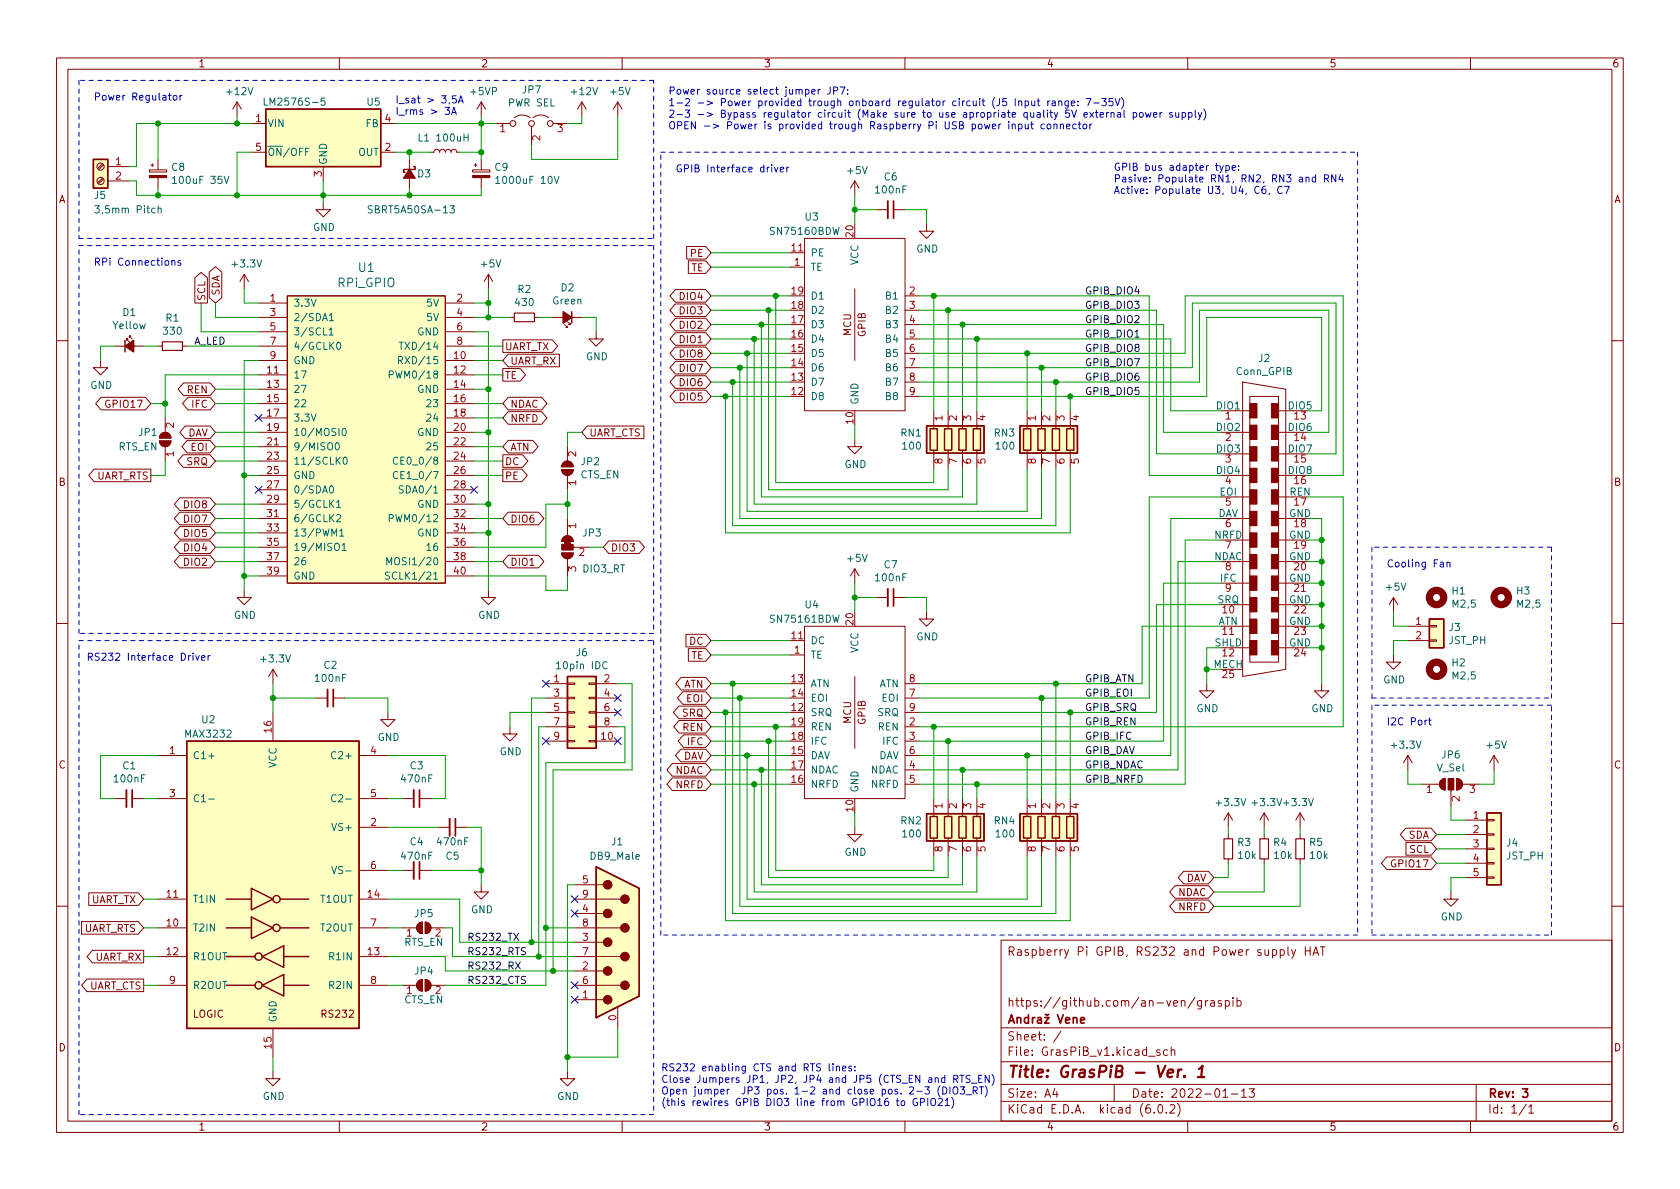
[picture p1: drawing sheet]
<svg xmlns="http://www.w3.org/2000/svg" width="297mm" height="210mm" viewBox="0 0 297 210" stroke-linecap="round" stroke-linejoin="round" font-family="sans-serif">
<defs><g id="words">
<text font-size="2.8" fill="#840000" x="178" y="190.6">Title: GrasPiB - Ver. 1</text>
<g font-size="2.1" fill="#006464">
<text x="59.8" y="50.8">RPi_GPIO</text>
<text x="63.4" y="48.1">U1</text>
</g>
<g font-size="2.1" fill="#840000">
<text x="178" y="169">Raspberry Pi GPIB, RS232 and Power supply HAT</text>
<text x="178" y="178">https://github.com/an-ven/graspib</text>
<text x="178" y="184">Sheet: /</text>
<text x="178" y="186.7">File: GrasPiB_v1.kicad_sch</text>
<text x="178" y="196.9">KiCad E.D.A. kicad (6.0.2)</text>
<text x="178" y="194.1">Size: A4</text>
<text x="200" y="194.1">Date: 2022-01-13</text>
<text x="263" y="194.1">Rev: 3</text>
<text x="263" y="196.9">Id: 1/1</text>
</g>
<g font-size="1.8" fill="#840000">
<text x="35" y="11.9">1</text>
<text x="85" y="11.9">2</text>
<text x="135" y="11.9">3</text>
<text x="185" y="11.9">4</text>
<text x="235" y="11.9">5</text>
<text x="285" y="11.9">6</text>
<text x="10.3" y="35.9">A</text>
<text x="285.3" y="35.9">A</text>
<text x="122.1" y="45.4">PE</text>
<text x="122.2" y="48">TE</text>
<text x="36.3" y="53.3" transform="rotate(-90 36.3 53.3)">SCL</text>
<text x="38.8" y="52.3" transform="rotate(-90 38.8 52.3)">SDA</text>
<text x="120.3" y="53">DIO4</text>
<text x="120.3" y="58.1">DIO2</text>
<text x="120.3" y="55.6">DIO3</text>
<text x="150.5" y="59.4" transform="rotate(-90 150.5 59.4)">MCU</text>
<text x="153" y="59.6" transform="rotate(-90 153 59.6)">GPIB</text>
<text x="89.2" y="61.9">UART_TX</text>
<text x="90.2" y="64.5">UART_RX</text>
<text x="120.3" y="60.7">DIO1</text>
<text x="120.3" y="63.2">DIO8</text>
<text x="120.3" y="65.7">DIO7</text>
<text x="33.1" y="69.6">REN</text>
<text x="89.2" y="67">TE</text>
<text x="120.3" y="68.3">DIO6</text>
<text x="120.3" y="70.8">DIO5</text>
<text x="19" y="72.1">GPIO17</text>
<text x="33.1" y="77.2">DAV</text>
<text x="34" y="72.1">IFC</text>
<text x="90.2" y="72.1">NDAC</text>
<text x="90.2" y="74.6">NRFD</text>
<text x="104.1" y="77.2">UART_CTS</text>
<text x="33" y="82.3">SRQ</text>
<text x="33.8" y="79.7">EOI</text>
<text x="89.2" y="82.3">DC</text>
<text x="90.2" y="79.7">ATN</text>
<text x="10.3" y="85.9">B</text>
<text x="16.9" y="84.8">UART_RTS</text>
<text x="32.7" y="89.9">DIO8</text>
<text x="89.2" y="84.8">PE</text>
<text x="285.3" y="85.9">B</text>
<text x="32.7" y="92.4">DIO7</text>
<text x="32.7" y="95">DIO5</text>
<text x="90.2" y="92.4">DIO6</text>
<text x="32.7" y="100">DIO2</text>
<text x="32.7" y="97.5">DIO4</text>
<text x="90.2" y="100">DIO1</text>
<text x="107.9" y="97.5">DIO3</text>
<text x="121.9" y="114">DC</text>
<text x="122.2" y="116.5">TE</text>
<text x="120.8" y="121.6">ATN</text>
<text x="121.4" y="124.2">EOI</text>
<text x="120.6" y="126.7">SRQ</text>
<text x="120.7" y="129.2">REN</text>
<text x="121.6" y="131.8">IFC</text>
<text x="150.5" y="128" transform="rotate(-90 150.5 128)">MCU</text>
<text x="153" y="128.1" transform="rotate(-90 153 128.1)">GPIB</text>
<text x="10.3" y="135.9">C</text>
<text x="119.4" y="136.9">NDAC</text>
<text x="120.7" y="134.3">DAV</text>
<text x="285.3" y="135.9">C</text>
<text x="119.5" y="139.4">NRFD</text>
<text x="249" y="148.3">SDA</text>
<text x="209.6" y="155.9">DAV</text>
<text x="246.3" y="153.4">GPIO17</text>
<text x="249.2" y="150.8">SCL</text>
<text x="16" y="159.7">UART_TX</text>
<text x="208.3" y="158.5">NDAC</text>
<text x="208.4" y="161">NRFD</text>
<text x="14.7" y="164.8">UART_RTS</text>
<text x="16.7" y="169.9">UART_RX</text>
<text x="15.6" y="175">UART_CTS</text>
<text x="34" y="180">LOGIC</text>
<text x="57" y="180">RS232</text>
<text x="10.3" y="185.9">D</text>
<text x="285.3" y="185.9">D</text>
<text x="35" y="199.9">1</text>
<text x="85" y="199.9">2</text>
<text x="135" y="199.9">3</text>
<text x="185" y="199.9">4</text>
<text x="235" y="199.9">5</text>
<text x="285" y="199.9">6</text>
</g>
<g font-size="1.8" fill="#0000c2">
<text x="16.5" y="17.8">Power Regulator</text>
<text x="118.1" y="16.7">Power source select jumper JP7:</text>
<text x="69.8" y="18.3">I_sat &gt; 3,5A</text>
<text x="69.8" y="20.3">I_rms &gt; 3A</text>
<text x="118.1" y="18.8">1-2 -&gt; Power provided trough onboard regulator circuit (J5 Input range: 7-35V)</text>
<text x="118.1" y="20.8">2-3 -&gt; Bypass regulator circuit (Make sure to use apropriate quality 5V external power supply)</text>
<text x="118.1" y="22.8">OPEN -&gt; Power is provided trough Raspberry Pi USB power input connector</text>
<text x="119.4" y="30.5">GPIB Interface driver</text>
<text x="196.8" y="30.2">GPIB bus adapter type:</text>
<text x="196.8" y="32.2">Pasive: Populate RN1, RN2, RN3 and RN4</text>
<text x="196.8" y="34.3">Active: Populate U3, U4, C6, C7</text>
<text x="16.5" y="47">RPi Connections</text>
<text x="245.1" y="100.3">Cooling Fan</text>
<text x="15.2" y="116.8">RS232 Interface Driver</text>
<text x="245.1" y="128.3">I2C Port</text>
<text x="116.8" y="189.4">RS232 enabling CTS and RTS lines:</text>
<text x="116.8" y="191.5">Close Jumpers JP1, JP2, JP4 and JP5 (CTS_EN and RTS_EN)</text>
<text x="116.8" y="193.5">Open jumper JP3 pos. 1-2 and close pos. 2-3 (DIO3_RT)</text>
<text x="116.8" y="195.6">(this rewires GPIB DIO3 line from GPIO16 to GPIO21)</text>
</g>
<g font-size="1.8" fill="#006464">
<text x="40.2" y="16.8">+12V</text>
<text x="83.3" y="16.8">+5VP</text>
<text x="92.4" y="16.5">JP7</text>
<text x="101.2" y="16.8">+12V</text>
<text x="108" y="16.8">+5V</text>
<text x="47.2" y="22.5">VIN</text>
<text x="47.4" y="18.7">LM2576S-5</text>
<text x="64.7" y="22.5">FB</text>
<text x="64.9" y="18.7">U5</text>
<text x="90" y="18.8">PWR SEL</text>
<text x="47.2" y="27.6">~{ON}/OFF</text>
<text x="57.8" y="29.2" transform="rotate(-90 57.8 29.2)">GND</text>
<text x="63.3" y="27.6">OUT</text>
<text x="73.9" y="25">L1</text>
<text x="77.4" y="25">100uH</text>
<text x="16.7" y="35.2">J5</text>
<text x="30.4" y="30.2">C8</text>
<text x="31.1" y="32.5">100uF 35V</text>
<text x="73.8" y="31.4">D3</text>
<text x="87.5" y="30.2">C9</text>
<text x="88.3" y="32.5">1000uF 10V</text>
<text x="149.9" y="30.8">+5V</text>
<text x="154.9" y="34.2">100nF</text>
<text x="156.3" y="31.9">C6</text>
<text x="17.5" y="37.7">3,5mm Pitch</text>
<text x="55.3" y="40.8">GND</text>
<text x="65.7" y="37.7">SBRT5A50SA-13</text>
<text x="136.4" y="41.5">SN75160BDW</text>
<text x="142.4" y="39">U3</text>
<text x="41.2" y="47.3">+3.3V</text>
<text x="85.1" y="47.3">+5V</text>
<text x="143.3" y="47.9">TE</text>
<text x="143.3" y="45.3">PE</text>
<text x="151.8" y="46.9" transform="rotate(-90 151.8 46.9)">VCC</text>
<text x="162" y="44.6">GND</text>
<text x="91.6" y="51.8">R2</text>
<text x="97.8" y="53.8">Green</text>
<text x="99.2" y="51.5">D2</text>
<text x="143.3" y="53">D1</text>
<text x="156.7" y="53">B1</text>
<text x="20.1" y="58.2">Yellow</text>
<text x="21.7" y="55.9">D1</text>
<text x="29" y="59.2">330</text>
<text x="29.3" y="56.9">R1</text>
<text x="51.8" y="54.2">3.3V</text>
<text x="51.8" y="56.8">2/SDA1</text>
<text x="51.8" y="59.3">3/SCL1</text>
<text x="73.8" y="59.3">GND</text>
<text x="75.6" y="54.2">5V</text>
<text x="75.6" y="56.8">5V</text>
<text x="91.2" y="54.1">430</text>
<text x="143.3" y="58">D3</text>
<text x="143.3" y="55.5">D2</text>
<text x="156.7" y="55.5">B2</text>
<text x="156.7" y="58">B3</text>
<text x="51.8" y="61.8">4/GCLK0</text>
<text x="51.8" y="64.4">GND</text>
<text x="71.5" y="64.4">RXD/15</text>
<text x="71.7" y="61.8">TXD/14</text>
<text x="103.6" y="63.7">GND</text>
<text x="143.3" y="65.7">D6</text>
<text x="143.3" y="63.1">D5</text>
<text x="143.3" y="60.6">D4</text>
<text x="156.7" y="60.6">B4</text>
<text x="156.7" y="63.1">B5</text>
<text x="156.7" y="65.7">B6</text>
<text x="222.5" y="64">J2</text>
<text x="15.9" y="68.8">GND</text>
<text x="51.8" y="66.9">17</text>
<text x="51.8" y="69.5">27</text>
<text x="70" y="66.9">PWM0/18</text>
<text x="73.8" y="69.5">GND</text>
<text x="143.3" y="70.7">D8</text>
<text x="143.3" y="68.2">D7</text>
<text x="151.8" y="71.6" transform="rotate(-90 151.8 71.6)">GND</text>
<text x="156.7" y="68.2">B7</text>
<text x="156.7" y="70.7">B8</text>
<text x="218.6" y="66.3">Conn_GPIB</text>
<text x="24.6" y="77.1">JP1</text>
<text x="51.8" y="72">22</text>
<text x="51.8" y="74.5">3.3V</text>
<text x="51.8" y="77.1">10/MOSI0</text>
<text x="73.8" y="77.1">GND</text>
<text x="75.8" y="72">23</text>
<text x="75.8" y="74.5">24</text>
<text x="159.3" y="77.2">RN1</text>
<text x="175.8" y="77.2">RN3</text>
<text x="215.1" y="72.4">DIO1</text>
<text x="215.1" y="76.2">DIO2</text>
<text x="227.8" y="72.4">DIO5</text>
<text x="227.8" y="76.2">DIO6</text>
<text x="20.9" y="79.6">RTS_EN</text>
<text x="51.8" y="79.6">9/MISO0</text>
<text x="51.8" y="82.2">11/SCLK0</text>
<text x="70.8" y="82.2">CE0_0/8</text>
<text x="75.8" y="79.6">25</text>
<text x="102.8" y="82.3">JP2</text>
<text x="149.3" y="82.7">GND</text>
<text x="159.7" y="79.5">100</text>
<text x="176.2" y="79.5">100</text>
<text x="215.1" y="80">DIO3</text>
<text x="215.1" y="83.8">DIO4</text>
<text x="227.8" y="80">DIO7</text>
<text x="227.8" y="83.8">DIO8</text>
<text x="51.8" y="84.7">GND</text>
<text x="51.8" y="87.2">0/SDA0</text>
<text x="51.8" y="89.8">5/GCLK1</text>
<text x="70.8" y="84.7">CE1_0/7</text>
<text x="71.5" y="87.2">SDA0/1</text>
<text x="73.8" y="89.8">GND</text>
<text x="102.6" y="84.6">CTS_EN</text>
<text x="215.6" y="87.6">EOI</text>
<text x="228" y="87.6">REN</text>
<text x="51.8" y="92.3">6/GCLK2</text>
<text x="51.8" y="94.9">13/PWM1</text>
<text x="70" y="92.3">PWM0/12</text>
<text x="73.8" y="94.9">GND</text>
<text x="103.1" y="94.9">JP3</text>
<text x="214.7" y="95.2">NRFD</text>
<text x="215.3" y="91.4">DAV</text>
<text x="227.9" y="91.4">GND</text>
<text x="227.9" y="95.2">GND</text>
<text x="51.8" y="97.4">19/MISO1</text>
<text x="51.8" y="99.9">26</text>
<text x="69.8" y="99.9">MOSI1/20</text>
<text x="75.8" y="97.4">16</text>
<text x="103" y="101.2">DIO3_RT</text>
<text x="149.9" y="99.4">+5V</text>
<text x="156.3" y="100.5">C7</text>
<text x="214.6" y="99.1">NDAC</text>
<text x="227.9" y="99.1">GND</text>
<text x="51.8" y="102.5">GND</text>
<text x="69.5" y="102.5">SCLK1/21</text>
<text x="142.4" y="107.6">U4</text>
<text x="154.9" y="102.8">100nF</text>
<text x="215.3" y="106.7">SRQ</text>
<text x="215.7" y="102.9">IFC</text>
<text x="227.9" y="102.9">GND</text>
<text x="227.9" y="106.7">GND</text>
<text x="245.2" y="104.4">+5V</text>
<text x="256.8" y="105.1">H1</text>
<text x="256.9" y="107.4">M2,5</text>
<text x="268.2" y="105.1">H3</text>
<text x="268.3" y="107.4">M2,5</text>
<text x="41.3" y="109.4">GND</text>
<text x="84.5" y="109.4">GND</text>
<text x="136.4" y="110.1">SN75161BDW</text>
<text x="143.3" y="113.9">DC</text>
<text x="162" y="113.2">GND</text>
<text x="215.4" y="110.5">ATN</text>
<text x="227.9" y="110.5">GND</text>
<text x="256.1" y="113.9">JST_PH</text>
<text x="256.2" y="111.6">J3</text>
<text x="46.3" y="117.1">+3.3V</text>
<text x="57.3" y="118.3">C2</text>
<text x="98.8" y="118.3">10pin IDC</text>
<text x="101.9" y="116">J6</text>
<text x="143.3" y="116.5">TE</text>
<text x="151.8" y="115.5" transform="rotate(-90 151.8 115.5)">VCC</text>
<text x="214.6" y="118.1">MECH</text>
<text x="214.8" y="114.3">SHLD</text>
<text x="227.9" y="114.3">GND</text>
<text x="256.8" y="117.8">H2</text>
<text x="55.9" y="120.6">100nF</text>
<text x="143.3" y="121.5">ATN</text>
<text x="143.3" y="124.1">EOI</text>
<text x="155.4" y="121.5">ATN</text>
<text x="156" y="124.1">EOI</text>
<text x="211.5" y="125.9">GND</text>
<text x="231.8" y="125.9">GND</text>
<text x="244.5" y="120.8">GND</text>
<text x="256.9" y="120.1">M2,5</text>
<text x="32.9" y="130.4">MAX3232</text>
<text x="35.7" y="127.9">U2</text>
<text x="66.7" y="131">GND</text>
<text x="143.3" y="126.6">SRQ</text>
<text x="143.3" y="131.7">IFC</text>
<text x="143.3" y="129.2">REN</text>
<text x="155.2" y="126.6">SRQ</text>
<text x="155.3" y="129.2">REN</text>
<text x="156.2" y="131.7">IFC</text>
<text x="21.7" y="136">C1</text>
<text x="34" y="134.2">C1+</text>
<text x="48.9" y="135.8" transform="rotate(-90 48.9 135.8)">VCC</text>
<text x="59.2" y="134.2">C2+</text>
<text x="72.5" y="136">C3</text>
<text x="88.3" y="133.5">GND</text>
<text x="143.3" y="134.2">DAV</text>
<text x="143.3" y="136.8">NDAC</text>
<text x="153.9" y="136.8">NDAC</text>
<text x="155.3" y="134.2">DAV</text>
<text x="246.2" y="132.4">+3.3V</text>
<text x="254.1" y="136.4">V_Sel</text>
<text x="255" y="134.1">JP6</text>
<text x="262.9" y="132.4">+5V</text>
<text x="20.3" y="138.3">100nF</text>
<text x="34" y="141.9">C1-</text>
<text x="59.6" y="141.9">C2-</text>
<text x="71.1" y="138.3">470nF</text>
<text x="143.3" y="139.3">NRFD</text>
<text x="151.8" y="140.2" transform="rotate(-90 151.8 140.2)">GND</text>
<text x="154.1" y="139.3">NRFD</text>
<text x="215.2" y="142.5">+3.3V</text>
<text x="221.6" y="142.5">+3.3V +3.3V</text>
<text x="59.1" y="146.9">VS+</text>
<text x="72.5" y="149.5">C4</text>
<text x="77.5" y="149.5">470nF</text>
<text x="108.1" y="149.5">J1</text>
<text x="159.3" y="145.8">RN2</text>
<text x="159.7" y="148.1">100</text>
<text x="175.8" y="145.8">RN4</text>
<text x="176.2" y="148.1">100</text>
<text x="218.9" y="149.6">R3</text>
<text x="225.2" y="149.6">R4</text>
<text x="231.6" y="149.6">R5</text>
<text x="266.4" y="149.7">J4</text>
<text x="59.5" y="154.6">VS-</text>
<text x="71.1" y="152">470nF</text>
<text x="78.9" y="152">C5</text>
<text x="104.5" y="152">DB9_Male</text>
<text x="149.3" y="151.3">GND</text>
<text x="219" y="151.9">10k</text>
<text x="225.3" y="151.9">10k</text>
<text x="231.7" y="151.9">10k</text>
<text x="266.3" y="152">JST_PH</text>
<text x="34" y="159.6">T1IN</text>
<text x="56.7" y="159.6">T1OUT</text>
<text x="83.3" y="161.5">GND</text>
<text x="34" y="164.7">T2IN</text>
<text x="56.7" y="164.7">T2OUT</text>
<text x="71.4" y="167.3">RTS_EN</text>
<text x="73.4" y="162.2">JP5</text>
<text x="254.7" y="162.8">GND</text>
<text x="34" y="169.8">R1OUT</text>
<text x="58.5" y="169.8">R1IN</text>
<text x="73.4" y="172.3">JP4</text>
<text x="34" y="174.9">R2OUT</text>
<text x="58.5" y="174.9">R2IN</text>
<text x="71.4" y="177.4">CTS_EN</text>
<text x="48.9" y="180.8" transform="rotate(-90 48.9 180.8)">GND</text>
<text x="46.4" y="194.5">GND</text>
<text x="98.5" y="194.5">GND</text>
</g>
<g font-size="1.8" fill="#a90000">
<text x="45.2" y="21.6">1</text>
<text x="68.1" y="21.6">4</text>
<text x="88.4" y="23.4">1</text>
<text x="98.6" y="23.4">3</text>
<text x="20.5" y="29.2">1</text>
<text x="45.2" y="26.7">5</text>
<text x="68.1" y="26.7">2</text>
<text x="95.5" y="24.9" transform="rotate(-90 95.5 24.9)">2</text>
<text x="20.5" y="31.7">2</text>
<text x="56.9" y="31.2" transform="rotate(-90 56.9 31.2)">3</text>
<text x="150.9" y="41.9" transform="rotate(-90 150.9 41.9)">20</text>
<text x="140" y="44.4">11</text>
<text x="140.5" y="47">1</text>
<text x="47.8" y="53.3">1</text>
<text x="80.8" y="53.3">2</text>
<text x="140" y="52.1">19</text>
<text x="160.8" y="52.1">2</text>
<text x="47.8" y="55.9">3</text>
<text x="47.8" y="58.4">5</text>
<text x="80.8" y="55.9">4</text>
<text x="80.8" y="58.4">6</text>
<text x="140" y="59.7">16</text>
<text x="140" y="57.1">17</text>
<text x="140" y="54.6">18</text>
<text x="160.8" y="54.6">3</text>
<text x="160.8" y="57.1">4</text>
<text x="160.8" y="59.7">5</text>
<text x="47.8" y="61">7</text>
<text x="47.8" y="63.5">9</text>
<text x="80.3" y="63.5">10</text>
<text x="80.8" y="61">8</text>
<text x="140" y="64.8">14</text>
<text x="140" y="62.2">15</text>
<text x="160.8" y="62.2">6</text>
<text x="160.8" y="64.8">7</text>
<text x="47.3" y="66">11</text>
<text x="47.3" y="68.6">13</text>
<text x="47.3" y="71.1">15</text>
<text x="80.3" y="66">12</text>
<text x="80.3" y="68.6">14</text>
<text x="80.3" y="71.1">16</text>
<text x="140" y="69.8">12</text>
<text x="140" y="67.3">13</text>
<text x="160.8" y="67.3">8</text>
<text x="160.8" y="69.8">9</text>
<text x="30.7" y="75.7" transform="rotate(-90 30.7 75.7)">2</text>
<text x="47.3" y="73.7">17</text>
<text x="47.3" y="76.2">19</text>
<text x="80.3" y="73.7">18</text>
<text x="80.3" y="76.2">20</text>
<text x="150.9" y="74.9" transform="rotate(-90 150.9 74.9)">10</text>
<text x="166.6" y="74.4" transform="rotate(-90 166.6 74.4)">1</text>
<text x="169.2" y="74.4" transform="rotate(-90 169.2 74.4)">2</text>
<text x="171.7" y="74.4" transform="rotate(-90 171.7 74.4)">3</text>
<text x="174.2" y="74.4" transform="rotate(-90 174.2 74.4)">4</text>
<text x="183.1" y="74.4" transform="rotate(-90 183.1 74.4)">1</text>
<text x="185.7" y="74.4" transform="rotate(-90 185.7 74.4)">2</text>
<text x="188.2" y="74.4" transform="rotate(-90 188.2 74.4)">3</text>
<text x="190.8" y="74.4" transform="rotate(-90 190.8 74.4)">4</text>
<text x="216.7" y="74.2">1</text>
<text x="216.7" y="78">2</text>
<text x="228.9" y="74.2">13</text>
<text x="228.9" y="78">14</text>
<text x="30.7" y="80.8" transform="rotate(-90 30.7 80.8)">1</text>
<text x="47.3" y="78.7">21</text>
<text x="47.3" y="81.3">23</text>
<text x="47.3" y="83.8">25</text>
<text x="80.3" y="78.7">22</text>
<text x="80.3" y="81.3">24</text>
<text x="80.3" y="83.8">26</text>
<text x="101.9" y="80.8" transform="rotate(-90 101.9 80.8)">2</text>
<text x="166.6" y="82" transform="rotate(-90 166.6 82)">8</text>
<text x="169.2" y="82" transform="rotate(-90 169.2 82)">7</text>
<text x="171.7" y="82" transform="rotate(-90 171.7 82)">6</text>
<text x="174.2" y="82" transform="rotate(-90 174.2 82)">5</text>
<text x="183.1" y="82" transform="rotate(-90 183.1 82)">8</text>
<text x="185.7" y="82" transform="rotate(-90 185.7 82)">7</text>
<text x="188.2" y="82" transform="rotate(-90 188.2 82)">6</text>
<text x="190.8" y="82" transform="rotate(-90 190.8 82)">5</text>
<text x="216.7" y="81.8">3</text>
<text x="228.9" y="81.8">15</text>
<text x="47.3" y="86.4">27</text>
<text x="47.3" y="88.9">29</text>
<text x="80.3" y="86.4">28</text>
<text x="80.3" y="88.9">30</text>
<text x="101.9" y="85.8" transform="rotate(-90 101.9 85.8)">1</text>
<text x="216.7" y="85.6">4</text>
<text x="216.7" y="89.4">5</text>
<text x="228.9" y="85.6">16</text>
<text x="228.9" y="89.4">17</text>
<text x="47.3" y="91.4">31</text>
<text x="47.3" y="94">33</text>
<text x="80.3" y="91.4">32</text>
<text x="80.3" y="94">34</text>
<text x="101.9" y="93.5" transform="rotate(-90 101.9 93.5)">1</text>
<text x="216.7" y="93.2">6</text>
<text x="228.9" y="93.2">18</text>
<text x="47.3" y="96.5">35</text>
<text x="47.3" y="99.1">37</text>
<text x="47.3" y="101.6">39</text>
<text x="80.3" y="96.5">36</text>
<text x="80.3" y="99.1">38</text>
<text x="80.3" y="101.6">40</text>
<text x="101.9" y="101.1" transform="rotate(-90 101.9 101.1)">3</text>
<text x="102.4" y="98.3">2</text>
<text x="216.7" y="97">7</text>
<text x="216.7" y="100.8">8</text>
<text x="228.9" y="97">19</text>
<text x="228.9" y="100.8">20</text>
<text x="216.7" y="104.6">9</text>
<text x="228.9" y="104.6">21</text>
<text x="140" y="113">11</text>
<text x="150.9" y="110.5" transform="rotate(-90 150.9 110.5)">20</text>
<text x="216.2" y="108.5">10</text>
<text x="216.2" y="112.3">11</text>
<text x="228.9" y="108.5">22</text>
<text x="228.9" y="112.3">23</text>
<text x="250.3" y="110.5">1</text>
<text x="250.3" y="113">2</text>
<text x="140.5" y="115.6">1</text>
<text x="216.2" y="116.1">12</text>
<text x="216.2" y="119.9">25</text>
<text x="228.9" y="116.1">24</text>
<text x="97.9" y="120.6">1</text>
<text x="97.9" y="123.2">3</text>
<text x="97.9" y="125.7">5</text>
<text x="106.8" y="120.6">2</text>
<text x="106.8" y="123.2">4</text>
<text x="106.8" y="125.7">6</text>
<text x="140" y="125.7">12</text>
<text x="140" y="120.6">13</text>
<text x="140" y="123.2">14</text>
<text x="160.8" y="123.2">7</text>
<text x="160.8" y="120.6">8</text>
<text x="160.8" y="125.7">9</text>
<text x="48" y="129.5" transform="rotate(-90 48 129.5)">16</text>
<text x="97.9" y="128.3">7</text>
<text x="97.9" y="130.8">9</text>
<text x="106.3" y="130.8">10</text>
<text x="106.8" y="128.3">8</text>
<text x="140" y="130.8">18</text>
<text x="140" y="128.3">19</text>
<text x="160.8" y="128.3">2</text>
<text x="160.8" y="130.8">3</text>
<text x="30" y="133.3">1</text>
<text x="65.5" y="133.3">4</text>
<text x="140" y="133.3">15</text>
<text x="140" y="135.9">17</text>
<text x="160.8" y="135.9">4</text>
<text x="160.8" y="133.3">6</text>
<text x="30" y="141">3</text>
<text x="65.5" y="141">5</text>
<text x="140" y="138.4">16</text>
<text x="150.9" y="143.5" transform="rotate(-90 150.9 143.5)">10</text>
<text x="160.8" y="138.4">5</text>
<text x="166.6" y="143" transform="rotate(-90 166.6 143)">1</text>
<text x="169.2" y="143" transform="rotate(-90 169.2 143)">2</text>
<text x="171.7" y="143" transform="rotate(-90 171.7 143)">3</text>
<text x="174.2" y="143" transform="rotate(-90 174.2 143)">4</text>
<text x="183.1" y="143" transform="rotate(-90 183.1 143)">1</text>
<text x="185.7" y="143" transform="rotate(-90 185.7 143)">2</text>
<text x="188.2" y="143" transform="rotate(-90 188.2 143)">3</text>
<text x="190.8" y="143" transform="rotate(-90 190.8 143)">4</text>
<text x="252.2" y="140.2">1</text>
<text x="258.1" y="141.7" transform="rotate(-90 258.1 141.7)">2</text>
<text x="259.9" y="140.2">3</text>
<text x="65.5" y="146">2</text>
<text x="260.5" y="144.8">1</text>
<text x="260.5" y="147.3">2</text>
<text x="260.5" y="149.9">3</text>
<text x="65.5" y="153.7">6</text>
<text x="166.6" y="150.6" transform="rotate(-90 166.6 150.6)">8</text>
<text x="169.2" y="150.6" transform="rotate(-90 169.2 150.6)">7</text>
<text x="171.7" y="150.6" transform="rotate(-90 171.7 150.6)">6</text>
<text x="174.2" y="150.6" transform="rotate(-90 174.2 150.6)">5</text>
<text x="183.1" y="150.6" transform="rotate(-90 183.1 150.6)">8</text>
<text x="185.7" y="150.6" transform="rotate(-90 185.7 150.6)">7</text>
<text x="188.2" y="150.6" transform="rotate(-90 188.2 150.6)">6</text>
<text x="190.8" y="150.6" transform="rotate(-90 190.8 150.6)">5</text>
<text x="260.5" y="152.4">4</text>
<text x="260.5" y="154.9">5</text>
<text x="29.5" y="158.7">11</text>
<text x="65.1" y="158.7">14</text>
<text x="103" y="161.3">4</text>
<text x="103" y="156.2">5</text>
<text x="103" y="158.7">9</text>
<text x="29.5" y="163.8">10</text>
<text x="65.5" y="163.8">7</text>
<text x="71.9" y="165.6">1</text>
<text x="77" y="165.6">2</text>
<text x="103" y="166.4">3</text>
<text x="103" y="163.8">8</text>
<text x="29.5" y="168.9">12</text>
<text x="30" y="174">9</text>
<text x="65.1" y="168.9">13</text>
<text x="65.5" y="174">8</text>
<text x="103" y="171.4">2</text>
<text x="103" y="174">6</text>
<text x="103" y="168.9">7</text>
<text x="71.9" y="175.8">1</text>
<text x="77" y="175.8">2</text>
<text x="103" y="176.5">1</text>
<text x="48" y="185.4" transform="rotate(-90 48 185.4)">15</text>
<text x="109" y="180.4" transform="rotate(-90 109 180.4)">0</text>
</g>
<g font-size="1.8" fill="#0f0f0f">
<text x="191.8" y="52.1">GPIB_DIO4</text>
<text x="191.8" y="59.7">GPIB_DIO1</text>
<text x="191.8" y="54.6">GPIB_DIO3</text>
<text x="191.8" y="57.1">GPIB_DIO2</text>
<text x="34.3" y="60.9">A_LED</text>
<text x="191.8" y="64.8">GPIB_DIO7</text>
<text x="191.8" y="62.2">GPIB_DIO8</text>
<text x="191.8" y="69.8">GPIB_DIO5</text>
<text x="191.8" y="67.3">GPIB_DIO6</text>
<text x="191.8" y="123.2">GPIB_EOI</text>
<text x="191.8" y="125.7">GPIB_SRQ</text>
<text x="191.8" y="120.6">GPIB_ATN</text>
<text x="191.8" y="130.8">GPIB_IFC</text>
<text x="191.8" y="128.3">GPIB_REN</text>
<text x="191.8" y="135.9">GPIB_NDAC</text>
<text x="191.8" y="133.3">GPIB_DAV</text>
<text x="191.8" y="138.4">GPIB_NRFD</text>
<text x="82.5" y="166.4">RS232_TX</text>
<text x="82.5" y="171.4">RS232_RX</text>
<text x="82.5" y="168.9">RS232_RTS</text>
<text x="82.5" y="174">RS232_CTS</text>
</g>
</g></defs>
<g fill="none" stroke="#840000" stroke-width=".18">
<path d="M10 10.2h277v190.1h-277zM12 12.2h273v186.1h-273zM41.9 18l-.8 1.3M41.9 18v2.6M41.9 18l.8 1.3M60 10.2v2M85.1 18v2.6M85.1 18l-.8 1.3M85.1 18l.8 1.3M102.9 18l-.8 1.3M102.9 18v2.6M102.9 18l.7 1.3"/>
<path d="M109.2 18v2.6M109.2 18l-.7 1.3M109.2 18l.8 1.3M110 10.2v2M160 10.2v2M210 10.2v2M260 10.2v2M18.1 31.5l-.8 .8M18.1 29l-.8 .8M18.3 31.7l-.9 .8M18.3 29.1l-.9 .9M19 29.5h3.9"/>
<path d="M19 32h3.9M26.4 30h3.1v.4h-3.1zM26.7 29.2h.5M26.9 29v.5M27.9 28.2v1.8M27.9 31.4v1.9M44.4 21.8h2.6M44.4 26.9h2.6M57.1 35.8v1.3h1.3l-1.3 1.2-1.2-1.2h1.2M57.1 29.5v2.5M67.3 21.8h2.5M67.3 26.9h2.5"/>
<path d="M72.4 28.2v5.1M76.2 26.9h.5l.2-.3 .3-.2 .4 .2 .1 .3 .1-.3 .3-.2 .5 .1 .1 .4 .3-.4 .4-.1 .2 .2 .2 .3 .1-.3 .4-.2 .3 .2 .2 .3h.5M83.6 30h3v.4h-3zM83.8 29.2h.5M84.1 29v.5M85.1 28.2v1.8M85.1 31.4v1.9M87.6 21.8h2.6M90.9 20.8a2.26 2.26 0 0 1 2.8 0M94 22.3v3.3M94.2 20.8a2.26 2.26 0 0 1 2.8 0M97.8 21.8h2.5"/>
<path d="M151.1 32l-.7 1.3M151.1 32v2.5M151.1 32l.8 1.3M154.9 37.1h2.1M158 37.1h2M163.8 39.6v1.3h1.3l-1.3 1.3-1.2-1.3h1.2M22.9 59.7v-.3h.2h-.2l.5 .5M34.4 49.1l1.2-.9 1.1 .9v4.5h-2.3zM37 48.1l1.1-.9 1.1 .9v4.5l-1.1 1-1.1-1zM43.2 48.5l-.8 1.3M43.2 48.5v2.5M43.2 48.5l.7 1.3"/>
<path d="M45.7 56.1h5.1M45.7 53.6h5.1M45.7 58.7h5.1M50.8 52.3h27.9v50.8h-27.9zM78.7 56.1h5.1M78.7 53.6h5.1M78.7 58.7h5.1M86.4 48.5l-.8 1.3M86.4 48.5v2.5M86.4 48.5l.7 1.3M90.2 56.1h.7M94.5 56.1h.7"/>
<path d="M97.8 56.1h5.1M99.8 57.4l.5 .5h-.2h.2v-.2M100.3 56.9l.5 .5h-.2h.2v-.3M105.4 58.7v1.2h1.3l-1.3 1.3-1.3-1.3h1.3M119.4 58.8h5.4l.9 1.1-.9 1.1h-5.4l-.9-1.1zM119.4 56.3h5.4l.9 1.1-.9 1.1h-5.4l-.9-1.1zM119.4 51.2h5.4l.9 1.1-.9 1.1h-5.4l-.9-1.1zM119.4 53.7h5.4l.9 1.2-.9 1.1h-5.4l-.9-1.1zM121.4 43.6h3.4l.9 1.1-.9 1.1h-3.4zM121.7 46.1h3.1l.9 1.1-.9 1.1h-3.1zM139.7 47.2h2.5M139.7 44.7h2.5"/>
<path d="M142.2 42.2h17.8v30.4h-17.8zM151.1 51v12.7M160 52.3h2.6M160 54.9h2.6M160 57.4h2.6M160 59.9h2.6M10 60.2h2M17.8 63.7v1.3h1.2l-1.2 1.3-1.3-1.3h1.3M17.9 70.3h7.8l1 1.1-1 1.1h-7.8l-1-1.1zM20.3 61.2h5.1M22.4 60.2v-.3h.2h-.2l.5 .5M27.9 61.2h.8"/>
<path d="M28.2 78h2a1.02 1.02 0 0 1-1 1 1.02 1.02 0 0 1-1-1zM28.5 76.7a1.02 1.02 0 0 1 1.1-.2 1.02 1.02 0 0 1 .6 1h-2zM29.2 73.9v2.5M29.2 79v2.5M32.3 61.2h.7M32.4 67.7h4.7l1 1.1-1 1.1h-4.7l-.9-1.1zM32.7 75.3h4.4l1 1.1-1 1.2h-4.4l-.9-1.2zM33.1 77.9h4l1 1.1-1 1.1h-4l-.9-1.1zM33.2 70.3h3.9l1 1.1-1 1.1h-3.9l-.9-1.1zM45.7 63.7h5.1M45.7 66.3h5.1M45.7 68.8h5.1"/>
<path d="M45.7 71.4h5.1M45.7 73.9h5.1M45.7 76.4h5.1M45.7 79h5.1M45.7 61.2h5.1M78.7 63.7h5.1M78.7 66.3h5.1M78.7 68.8h5.1M78.7 71.4h5.1M78.7 73.9h5.1M78.7 76.4h5.1M78.7 79h5.1"/>
<path d="M78.7 61.2h5.1M88.9 65.2h3.1l.9 1.1-.9 1.1h-3.1zM88.9 60.1h8.8l.9 1.1-.9 1.1h-8.8zM89.9 77.9h4.3l.9 1.1-.9 1.1h-4.3l-1-1.1zM89.9 62.6h9v2.3h-9l-1-1.2zM89.9 70.3h5.9l.9 1.1-.9 1.1h-5.9l-1-1.1zM89.9 72.8h5.9l.9 1.1-.9 1.1h-5.9l-1-1.1zM100.3 79v2.5M103.8 75.3h10v2.3h-10l-.9-1.2zM119.4 66.4h5.4l.9 1.2-.9 1.1h-5.4l-.9-1.1zM119.4 61.4h5.4l.9 1.1-.9 1.1h-5.4l-.9-1.1zM119.4 69h5.4l.9 1.1-.9 1.1h-5.4l-.9-1.1z"/>
<path d="M119.4 63.9h5.4l.9 1.1-.9 1.1h-5.4l-.9-1.1zM151.1 77.7v1.3h1.3l-1.3 1.3-1.2-1.3h1.2M160 62.5h2.6M160 65h2.6M160 67.6h2.6M160 70.1h2.6M165.1 72.6v3.2M165.1 79.6v3.2M167.6 72.6v3.2M167.6 79.6v3.2M170.2 72.6v3.2M170.2 79.6v3.2"/>
<path d="M172.7 72.6v3.2M172.7 79.6v3.2M181.6 72.6v3.2M181.6 79.6v3.2M184.1 72.6v3.2M184.1 79.6v3.2M186.7 72.6v3.2M186.7 79.6v3.2M189.2 72.6v3.2M189.2 79.6v3.2M218.4 76.4h2.6M218.4 72.6h2.6"/>
<path d="M219.7 67.6l7.6 1.2v49.6l-7.6 1.2zM221 70.1h5.1v47h-5.1zM226.1 76.4h2.5M226.1 72.6h2.5M285 60.2h2M16.6 83h10.1v2.2h-10.1l-.9-1.1zM31.8 98.2h5.3l1 1.1-1 1.1h-5.3l-1-1.1zM31.8 90.6h5.3l1 1.1-1 1.1h-5.3l-1-1.1zM31.8 88h5.3l1 1.1-1 1.2h-5.3l-1-1.2zM31.8 95.7h5.3l1 1.1-1 1.1h-5.3l-1-1.1zM31.8 93.1h5.3l1 1.1-1 1.1h-5.3l-1-1.1zM32.4 80.4h4.7l1 1.1-1 1.1h-4.7l-1-1.1z"/>
<path d="M45.7 81.5h5.1M45.7 84.1h5.1M45.7 86.6h5.1M45.7 89.1h5.1M45.7 91.7h5.1M45.7 94.2h5.1M45.7 96.8h5.1M45.7 99.3h5.1M78.7 81.5h5.1M78.7 84.1h5.1M78.7 86.6h5.1M78.7 89.1h5.1"/>
<path d="M78.7 91.7h5.1M78.7 94.2h5.1M78.7 96.8h5.1M78.7 99.3h5.1M88.9 83h3.4l.9 1.1-.9 1.1h-3.4zM88.9 80.4h3.5l.9 1.1-.9 1.1h-3.5zM89.9 98.2h5.3l1 1.1-1 1.1h-5.3l-1-1.1zM89.9 90.6h5.3l1 1.1-1 1.1h-5.3l-1-1.1zM99.3 97.8h2a1.02 1.02 0 0 1-1 1 1.02 1.02 0 0 1-1-1zM99.3 83.1h2a1.02 1.02 0 0 1-1 1 1.02 1.02 0 0 1-1-1zM99.6 95a1.02 1.02 0 0 1 1.1-.2 1.02 1.02 0 0 1 .6 1h-2zM99.6 81.8a1.02 1.02 0 0 1 1.1-.2 1.02 1.02 0 0 1 .6 .9h-2z"/>
<path d="M100.3 84.1v2.5M100.3 91.7v3M100.3 98.8v3M101.3 96.8h2.8M107.6 95.7h5.4l1 1.1-1 1.1h-5.4l-.9-1.1zM218.4 84.1h2.6M218.4 91.7h2.6M218.4 99.3h2.6M218.4 95.5h2.6M218.4 87.9h2.6M218.4 80.3h2.6M226.1 84.1h2.5"/>
<path d="M226.1 91.7h2.5M226.1 99.3h2.5M226.1 95.5h2.5M226.1 87.9h2.5M226.1 80.3h2.5M10 110.2h2M43.2 104.4v1.3h1.2l-1.2 1.2-1.3-1.2h1.3M45.7 101.8h5.1M48.3 118.4l-.8 1.2M48.3 118.4v2.5M48.3 118.4l.7 1.2M78.7 101.8h5.1"/>
<path d="M86.4 104.4v1.3h1.2l-1.2 1.2-1.3-1.2h1.3M120.4 119.8h4.4l.9 1.1-.9 1.1h-4.4l-.9-1.1zM121.3 112.2h3.5l.9 1.1-.9 1.1h-3.5zM121.7 114.7h3.1l.9 1.1-.9 1.1h-3.1zM139.7 115.8h2.5M139.7 113.3h2.5M142.2 110.7h17.8v30.5h-17.8zM151.1 100.6v2.5M151.1 119.6v12.7M151.1 100.6l-.7 1.2M151.1 100.6l.8 1.2M154.9 105.7h2.1"/>
<path d="M158 105.7h2M163.8 108.2v1.3h1.3l-1.3 1.2-1.2-1.2h1.2M218.4 114.5h2.6M218.4 110.7h2.6M218.4 106.9h2.6M218.4 103.1h2.6M226.1 114.5h2.5M226.1 110.7h2.5M226.1 106.9h2.5M226.1 103.1h2.5M246.4 115.8v1.3h1.2l-1.2 1.3-1.3-1.3h1.3M246.4 105.7l-.8 1.2"/>
<path d="M246.4 105.7v2.5M246.4 105.7l.7 1.2M248.9 110.7h3.8M248.9 113.3h3.8M252.7 113.2h1.3v.2h-1.3zM252.7 110.6h1.3v.3h-1.3zM285 110.2h2M27.9 133.6h5.1M48.3 126v5.1M55.9 123.4h2M58.9 123.4h2.1M63.5 133.6h5.1"/>
<path d="M68.6 126v1.2h1.2l-1.2 1.3-1.3-1.3h1.3M90.2 128.5v1.3h1.2l-1.2 1.3-1.3-1.3h1.3M96.5 123.4h3.8M96.5 120.9h3.8M96.5 131.1h3.8M96.5 126h3.8M96.5 128.5h3.8M100.3 130.9h1.3v.3h-1.3zM100.3 128.4h1.3v.2h-1.3zM100.3 125.9h1.3v.2h-1.3zM100.3 123.3h1.3v.3h-1.3zM100.3 120.8h1.3v.2h-1.3z"/>
<path d="M104.1 130.9h1.3v.3h-1.3zM104.1 128.4h1.3v.2h-1.3zM104.1 125.9h1.3v.2h-1.3zM104.1 123.3h1.3v.3h-1.3zM104.1 120.8h1.3v.2h-1.3zM105.4 123.4h3.8M105.4 120.9h3.8M105.4 131.1h3.8M105.4 126h3.8M105.4 128.5h3.8M118.9 137.6h5.9l.9 1.1-.9 1.1h-5.9l-1-1.1zM118.9 135h5.9l.9 1.1-.9 1.1h-5.9l-1-1.1z"/>
<path d="M120 124.9h4.8l.9 1.1-.9 1.1h-4.8l-.9-1.1zM120.1 127.4h4.7l.9 1.1-.9 1.1h-4.7l-1-1.1zM120.4 132.5h4.4l.9 1.1-.9 1.1h-4.4l-1-1.1zM120.7 122.3h4.1l.9 1.1-.9 1.1h-4.1l-.9-1.1zM120.9 129.9h3.9l.9 1.2-.9 1.1h-3.9l-1-1.1zM160 123.4h2.6M160 133.6h2.6M160 120.9h2.6M160 131.1h2.6M160 126h2.6M160 128.5h2.6M160 136.1h2.6"/>
<path d="M160 138.7h2.6M213.4 120.9v1.3h1.2l-1.2 1.2-1.3-1.2h1.3M233.7 120.9v1.3h1.2l-1.2 1.2-1.3-1.2h1.3M248.9 133.6l.8 1.3M248.9 133.6v2.5M248.9 133.6l-.7 1.3M251.5 138.7h3M254.8 138l.7-.3v2a1.02 1.02 0 0 1-.9-.6 1.02 1.02 0 0 1 .2-1.1zM256.5 139.7v2.8M257.6 137.7a1.02 1.02 0 0 1 1 1 1.02 1.02 0 0 1-1 1zM258.6 138.7h3M264.2 133.6l-.8 1.3"/>
<path d="M264.2 133.6v2.5M264.2 133.6l.7 1.3M15.7 157.9h8.7l1 1.1-1 1.1h-8.7zM20.3 141.2h2.1M23.4 141.2h2M27.9 141.2h5.1M27.9 159h5.1M63.5 146.3h5.1M63.5 141.2h5.1M63.5 159h5.1M63.5 153.9h5.1M71.1 141.2h2.1"/>
<path d="M71.1 153.9h2.1M74.2 141.2h2M74.2 153.9h2M77.5 146.3h2M80.5 146.3h2M85.1 156.5v1.2h1.3l-1.3 1.3-1.3-1.3h1.3M101.6 159h8.1M101.6 156.5h5.1M151.1 146.3v1.3h1.3l-1.3 1.2-1.2-1.2h1.2M165.1 141.2v3.2M165.1 148.2v3.2M167.6 141.2v3.2"/>
<path d="M167.6 148.2v3.2M170.2 141.2v3.2M170.2 148.2v3.2M172.7 141.2v3.2M172.7 148.2v3.2M181.6 141.2v3.2M181.6 148.2v3.2M184.1 141.2v3.2M184.1 148.2v3.2M186.7 141.2v3.2M186.7 148.2v3.2M189.2 141.2v3.2"/>
<path d="M189.2 148.2v3.2M207.8 159.2h5.9l.9 1.1-.9 1.1h-5.9l-1-1.1zM207.8 156.6h5.9l.9 1.1-.9 1.1h-5.9l-1-1.1zM209.3 154.1h4.4l.9 1.1-.9 1.1h-4.4l-1-1.1zM217.2 143.8v2.5M217.2 147.6v.7M217.2 151.9v.7M217.2 143.8l-.8 1.2M217.2 143.8l.7 1.2M223.5 143.8v2.5M223.5 147.6v.7M223.5 151.9v.7"/>
<path d="M223.5 143.8l-.7 1.2M223.5 143.8l.8 1.2M229.9 143.8l.7 1.2M229.9 143.8v2.5M229.9 147.6v.7M229.9 151.9v.7M229.9 143.8l-.8 1.2M245.2 151.5h7.8l1 1.1-1 1.2h-7.8l-1-1.2zM248.5 146.5h4.5l1 1.1-1 1.1h-4.5l-.9-1.1zM248.6 149h4.4l1 1.1-1 1.1h-4.4zM256.5 157.7v1.3h1.3l-1.3 1.3-1.2-1.3h1.2M259.1 145h3.8"/>
<path d="M259.1 147.6h3.8M259.1 150.1h3.8M259.1 152.6h3.8M259.1 155.2h3.8M262.9 155.1h1.3v.2h-1.3zM262.9 152.5h1.3v.3h-1.3zM262.9 150h1.3v.2h-1.3zM262.9 147.4h1.3v.3h-1.3zM262.9 144.9h1.3v.3h-1.3zM10 160.2h2M14.4 163h10l1 1.1-1 1.1h-10zM15.4 173.1h10v2.2h-10l-1-1.1z"/>
<path d="M16.3 168h9.1v2.3h-9.1l-.9-1.1zM27.9 174.2h5.1M27.9 164.1h5.1M27.9 169.2h5.1M63.5 174.2h5.1M63.5 164.1h5.1M63.5 169.2h5.1M71.1 174.2h2.6M71.1 164.1h2.6M74 173.5l.7-.3v2.1a1.02 1.02 0 0 1-1-.7 1.02 1.02 0 0 1 .3-1.1zM74 163.4l.7-.3v2a1.02 1.02 0 0 1-1-.6 1.02 1.02 0 0 1 .3-1.1zM75.2 173.2a1.02 1.02 0 0 1 1 1 1.02 1.02 0 0 1-1 1.1z"/>
<path d="M75.2 163.1a1.02 1.02 0 0 1 1 1 1.02 1.02 0 0 1-1 1zM76.2 174.2h2.5M76.2 164.1h2.5M101.6 174.2h8.1M101.6 164.1h8.1M101.6 169.2h8.1M101.6 176.8h5.1M101.6 171.7h5.1M101.6 166.6h5.1M101.6 161.5h5.1M109.2 178v3.9M177 166.3h108v32h-108z"/>
<path d="M211.3 176.4l-1.3 1.9M212.4 176.9v1.2l-.3 .3h-.3M212.4 177l-.4-.1-.3 .3v.4l.2 .3h.5M213.1 176.9v1M213.6 176.9l-.3 .1-.2 .2M214.1 177h.5l.1 .9M214.7 177.3l-.5 .1a.29 .29 0 0 0-.2 .2 .29 .29 0 0 0 .2 .3h.5M215.9 177l-.3-.1-.2 .2v.3l.5 .1v.4h-.5M216.6 177l.5-.1 .3 .3v.4l-.2 .3h-.6M216.6 176.9v1.5M218 176.4v.2M218 176.9v1"/>
<path d="M218.7 177l.4-.1 .3 .3v.4l-.1 .3h-.6M218.7 176.4v1.5M226.4 168l.4-.1 .3 .3v.4l-.2 .3h-.5M226.4 167.9v1.5M227.7 167.4v1.3l.2 .2M228.4 167.9l.3 1M229.1 167.9l-.5 1.4-.2 .1M230.8 167.4v1.5M230.8 168.1h.8M231.6 167.4v1.5M232.1 168.9l.5-1.5 .5 1.5M232.3 168.5h.7"/>
<path d="M233.4 167.4h.9M233.9 167.4v1.5M285 160.2h2M48.3 189.5v1.2h1.2l-1.2 1.3-1.3-1.3h1.3M48.3 181.9v5M60 198.3v2M100.3 189.5v1.2h1.3l-1.3 1.3-1.2-1.3h1.2M110 198.3v2M160 198.3v2M177 194.8h108M177 191.8h108M177 187.8h108"/>
<path d="M177 181.8h108M186.5 192.5l-.4 1h1M186.9 193v1M187.6 182.4l-1.3 1.9M197 191.8v3M203.1 186.8h1.1M204.1 196.7v.1M204.9 195.4l.2-.1a.81 .81 0 0 1 .6 .7 .81 .81 0 0 1-.3 .8h-.2a.81 .81 0 0 1-.6-.6 .81 .81 0 0 1 .3-.8zM205.1 185.7l-.4-.1-.2 .2 .1 .3 .5 .1v.4h-.6M206.2 196.7v.1M206.4 185.7l-.4-.1-.3 .3v.4l.2 .3h.5M206.9 195.5l.5-.2 .2 .2 .1 .3-.9 1h.9"/>
<path d="M207.1 185.8l.2-.2 .3 .1 .1 .9M207.1 185.1v1.5M208.2 195.1a1.72 1.72 0 0 1 0 2.3M210 198.3v2M216.2 194h.9M217.7 193.5h1.2M219.5 193l.4-.5v1.5M219.5 194h.9M220.9 192.5h.9l-.5 .6 .4 .1v.7l-.2 .1h-.4l-.2-.1M260 198.3v2M261 191.8v6.5M269.9 195.3l-1.3 1.9"/>
<path d="M270.3 195.8l.4-.5v1.5M270.3 196.8h.9"/>
<circle cx="17.8" cy="32" r=".63"/>
<circle cx="17.8" cy="29.5" r=".63"/>
<circle cx="90.7" cy="21.8" r=".51"/>
<circle cx="94" cy="21.8" r=".51"/>
<circle cx="97.3" cy="21.8" r=".51"/>
</g>
<g fill="none" stroke="#840000" stroke-width=".3">
<path d="M158 35.6v3M158 104.1v3.1M23.4 139.7v3M58.9 121.9v3.1M74.2 139.7v3M74.2 152.4v3M80.5 144.8v3M179.8 179.9v1M181.8 179.4v1.5M182.6 179.9v1M183 179.9l-.3 .1-.1 .2M184.7 179.9h.8l-.8 1h.8"/>
<path d="M184.8 179.4l.3 .2 .3-.2M187 179.4l.5 1.5 .5-1.5M189.8 179.9v1M178.3 180.9l.5-1.5 .5 1.5M178.5 180.5h.7M179.8 180.1l.3-.2 .3 .1 .1 .9M181.8 180l-.4-.1-.3 .3v.4l.2 .3h.5M183.5 180h.6v.9M184.1 180.3l-.5 .1a.29 .29 0 0 0-.2 .2 .29 .29 0 0 0 .2 .3h.5M188.4 180.4l.7-.1v-.3l-.5-.1-.2 .2 .1 .8h.6M189.8 180.1l.2-.2 .3 .1 .1 .9M191.1 180.4l.7-.1-.1-.3-.4-.1-.2 .2v.8h.6"/>
<path d="M269.2 192.5h.9l-.5 .6 .5 .1v.7l-.3 .1h-.4l-.2-.1"/>
</g>
<path d="M206.5 189.8l.9-.2v-.4l-.2-.1-.6 .1-.2 1 .3 .3 .5-.1M208.3 189.1l-.1 1.4M208.9 189.1l-.4 .1-.2 .3M209.4 190.3l.1 .1-.1 .1-.1-.1 .1-.1v.2M211.8 190.5h1.1M212 189l.6-.5-.2 2" fill="none" stroke="#840000" stroke-width=".4"/>
<path d="M157 35.6v3M157 104.1v3.1M22.4 139.7v3M57.9 121.9v3.1M73.2 139.7v3M73.2 152.4v3M79.5 144.8v3" fill="none" stroke="#840000" stroke-width=".33"/>
<g fill="#840000" stroke="#840000" stroke-width=".18">
<path d="M74 173.5l.7-.3v2.1a1.02 1.02 0 0 1-1-.7 1.02 1.02 0 0 1 .3-1.1z"/>
<path d="M75.2 173.2a1.02 1.02 0 0 1 1 1 1.02 1.02 0 0 1-1 1.1z"/>
<path d="M26.4 31h3.1v.4h-3.1z"/>
<path d="M28.2 78h2a1.02 1.02 0 0 1-1 1 1.02 1.02 0 0 1-1-1z"/>
<path d="M28.5 76.7a1.02 1.02 0 0 1 1.1-.2 1.02 1.02 0 0 1 .6 1h-2z"/>
<path d="M74 163.4l.7-.3v2a1.02 1.02 0 0 1-1-.6 1.02 1.02 0 0 1 .3-1.1z"/>
<path d="M75.2 163.1a1.02 1.02 0 0 1 1 1 1.02 1.02 0 0 1-1 1z"/>
<path d="M99.8 95.8h1v.5h-1z"/>
<path d="M99.6 95a1.02 1.02 0 0 1 1.1-.2 1.02 1.02 0 0 1 .6 1h-2z"/>
<path d="M99.3 96.3h2v1h-2z"/>
<path d="M99.3 97.8h2a1.02 1.02 0 0 1-1 1 1.02 1.02 0 0 1-1-1z"/>
<path d="M99.3 83.1h2a1.02 1.02 0 0 1-1 1 1.02 1.02 0 0 1-1-1z"/>
<path d="M99.6 81.8a1.02 1.02 0 0 1 1.1-.2 1.02 1.02 0 0 1 .6 .9h-2z"/>
<path d="M221 113.3h1.2v2.5h-1.2z"/>
<path d="M221 109.5h1.2v2.5h-1.2z"/>
<path d="M221 105.7h1.2v2.5h-1.2z"/>
<path d="M221 101.8h1.2v2.6h-1.2z"/>
<path d="M221 98h1.2v2.6h-1.2z"/>
<path d="M221 94.2h1.2v2.6h-1.2z"/>
<path d="M221 90.4h1.2v2.6h-1.2z"/>
<path d="M221 86.6h1.2v2.5h-1.2z"/>
<path d="M221 82.8h1.2v2.5h-1.2z"/>
<path d="M221 79h1.2v2.5h-1.2z"/>
<path d="M221 75.2h1.2v2.5h-1.2z"/>
<path d="M221 71.4h1.2v2.5h-1.2z"/>
<path d="M224.8 113.3h1.3v2.5h-1.3z"/>
<path d="M224.8 109.5h1.3v2.5h-1.3z"/>
<path d="M224.8 105.7h1.3v2.5h-1.3z"/>
<path d="M224.8 101.8h1.3v2.6h-1.3z"/>
<path d="M224.8 98h1.3v2.6h-1.3z"/>
<path d="M224.8 94.2h1.3v2.6h-1.3z"/>
<path d="M224.8 90.4h1.3v2.6h-1.3z"/>
<path d="M224.8 86.6h1.3v2.5h-1.3z"/>
<path d="M224.8 82.8h1.3v2.5h-1.3z"/>
<path d="M224.8 79h1.3v2.5h-1.3z"/>
<path d="M224.8 75.2h1.3v2.5h-1.3z"/>
<path d="M224.8 71.4h1.3v2.5h-1.3z"/>
<path d="M254.8 138l.7-.3v2a1.02 1.02 0 0 1-.9-.6 1.02 1.02 0 0 1 .2-1.1z"/>
<path d="M256 137.7h1v2h-1z"/>
<path d="M257.6 137.7a1.02 1.02 0 0 1 1 1 1.02 1.02 0 0 1-1 1z"/>
<path d="M83.6 31h3v.4h-3z"/>
<circle cx="107.4" cy="176.8" r=".76"/>
<circle cx="107.4" cy="171.7" r=".76"/>
<circle cx="107.4" cy="166.6" r=".76"/>
<circle cx="107.4" cy="161.5" r=".76"/>
<circle cx="107.4" cy="156.5" r=".76"/>
<circle cx="110.5" cy="174.2" r=".76"/>
<circle cx="110.5" cy="169.2" r=".76"/>
<circle cx="110.5" cy="164.1" r=".76"/>
<circle cx="110.5" cy="159" r=".76"/>
</g>
<g fill="none" stroke="#840000" stroke-width=".25">
<path d="M47 19.3h20.3v10.2h-20.3zM16.5 28.2h2.5v5.1h-2.5zM73.2 29.5h.2v.5h-2v.5h.2M101.1 55.1v2M22.1 60.2v2M163.8 75.3h10.2v4.8h-10.2zM164.5 75.8h1.2v3.8h-1.2zM167 75.8h1.3v3.8h-1.3zM169.5 75.8h1.3v3.8h-1.3zM172.1 75.8h1.3v3.8h-1.3zM180.3 75.3h10.2v4.8h-10.2zM181 75.8h1.2v3.8h-1.2z"/>
<path d="M183.5 75.8h1.3v3.8h-1.3zM186.1 75.8h1.2v3.8h-1.2zM188.6 75.8h1.3v3.8h-1.3zM100.3 119.6h5.1v12.7h-5.1zM252.7 109.5h2.6v5h-2.6zM33 131.1h30.5v50.8h-30.5zM40 159h4.4M44.4 157.1l3.9 1.9-3.9 1.9zM49.5 159h5.1M105.4 153.3l7.6 3.8v19l-7.6 3.9zM163.8 143.9h10.2v4.8h-10.2zM164.5 144.4h1.2v3.8h-1.2z"/>
<path d="M167 144.4h1.3v3.8h-1.3zM169.5 144.4h1.3v3.8h-1.3zM172.1 144.4h1.3v3.8h-1.3zM180.3 143.9h10.2v4.8h-10.2zM181 144.4h1.2v3.8h-1.2zM183.5 144.4h1.3v3.8h-1.3zM186.1 144.4h1.2v3.8h-1.2zM188.6 144.4h1.3v3.8h-1.3zM262.9 143.8h2.5v12.7h-2.5zM40 164.1h4.4M40 174.2h5.1M40 169.2h5.1"/>
<path d="M44.4 162.2l3.9 1.9-3.9 1.9zM46.4 174.2l3.8-1.9v3.8zM46.4 169.2l3.8-1.9v3.8zM49.5 164.1h5.1M50.2 174.2h4.4M50.2 169.2h4.4"/>
<circle cx="48.9" cy="159" r=".63"/>
<circle cx="45.7" cy="169.2" r=".63"/>
<circle cx="45.7" cy="174.2" r=".63"/>
<circle cx="48.9" cy="164.1" r=".63"/>
</g>
<g fill="#840000" stroke="#840000" stroke-width=".25">
<path d="M99.6 55.1l1.5 1-1.5 1z"/>
<path d="M22.1 61.2l1.5-1v2z"/>
<path d="M72.4 30l1 1.5h-2z"/>
</g>
<path d="M90.9 55.4h3.6v1.5h-3.6zM28.7 60.4h3.6v1.6h-3.6zM216.4 148.3h1.5v3.6h-1.5zM222.8 148.3h1.5v3.6h-1.5zM229.1 148.3h1.5v3.6h-1.5z" fill="none" stroke="#840000" stroke-width=".2"/>
<g fill="#ffffc2" stroke="#ffffc2" stroke-width=".18">
<path d="M50.8 52.3h27.9v50.8h-27.9z"/>
<path d="M16.5 28.2h2.5v5.1h-2.5z"/>
<path d="M47 19.3h20.3v10.2h-20.3z"/>
<path d="M180.3 75.3h10.2v4.8h-10.2z"/>
<path d="M33 131.1h30.5v50.8h-30.5z"/>
<path d="M163.8 75.3h10.2v4.8h-10.2z"/>
<path d="M105.4 153.3l7.6 3.8v19l-7.6 3.9z"/>
<path d="M100.3 119.6h5.1v12.7h-5.1z"/>
<path d="M163.8 143.9h10.2v4.8h-10.2z"/>
<path d="M262.9 143.8h2.5v12.7h-2.5z"/>
<path d="M180.3 143.9h10.2v4.8h-10.2z"/>
<path d="M252.7 109.5h2.6v5h-2.6z"/>
</g>
<g fill="none" stroke="#006464" stroke-width=".18">
<path d="M46.7 17.3v1.3h.6M57.4 17.3h-.6v.6l.1-.1 .5 .1 .1 .2-.1 .4-.2 .1-.4-.1M16.8 36.4h.8l-.5 .5 .4 .1v.5l-.2 .2-.5-.2M28 36.9l.1-.1 .3 .1 .1 .8M28 36.4v1.3M30.5 31.5l.4-.3v1.2M30.5 32.4h.7M39.6 31.2l.5 1.2 .4-1.2M65.8 36.4h-.5l-.1 .1v.4l.5 .2 .1 .3-.2 .3-.5-.1M79.5 36.4h.8l-.4 .5 .4 .1v.5l-.2 .2-.6-.2M87.6 31.5l.4-.3v1.2M87.6 32.4h.8"/>
<path d="M98 31.2l.4 1.2 .4-1.2M58.2 58.3l.3-.3v1.2M58.2 59.2h.7M58.2 55.8l.4-.4v1.3M58.2 56.7h.8M59.5 78.4l.1-.1a.68 .68 0 0 1 .4 .6 .68 .68 0 0 1-.4 .7 .84 .84 0 0 1-.1-1.2zM59.6 60.6l.2-.1a.68 .68 0 0 1 .5 .6 .68 .68 0 0 1-.5 .7l-.2-.1-.1-.4zM60.6 75.9l.2-.1a.68 .68 0 0 1 .4 .6 .68 .68 0 0 1-.4 .6l-.2-.1-.1-.4zM68.8 66.3l.6-.1 .1-.2v-.3l-.7-.1v1.3M70.5 63.7h.6l.1-.2-.1-.3-.6-.1v1.2M70.6 60.5h.7M70.8 63.7l.4 .6"/>
<path d="M70.9 60.5v1.3M58.4 86l.1-.1a.68 .68 0 0 1 .5 .6 .68 .68 0 0 1-.5 .7l-.1-.1-.2-.4zM59.5 88.8l.4-.3v1.2M59.5 91.1l.5-.1 .2 .4-.7 .9h.7M59.5 89.7h.7M60.1 93.9l.3-.4v1.3M60.1 94.8h.7M60.5 96.4l.3-.3v1.2M60.5 97.3h.7M60.8 81l.2-.2a.68 .68 0 0 1 .4 .7 .68 .68 0 0 1-.4 .6l-.2-.1-.1-.4zM68.4 99.9v-1.3l.4 .9 .4-.9v1.3M68.8 91.7l.6-.1 .1-.2v-.3l-.7-.1v1.3"/>
<path d="M70.3 81a.6 .6 0 0 0-.8 .4 .6 .6 0 0 0 .6 .7l.2-.1M70.3 83.5a.6 .6 0 0 0-.8 .4 .6 .6 0 0 0 .6 .7l.2-.1M71.3 86l-.5-.1-.2 .1v.4l.6 .2 .1 .3-.2 .3-.5-.1M68.9 101.2h-.5l-.2 .1v.3l.6 .3 .1 .3-.3 .2h-.4M107.3 117.1a.6 .6 0 0 0-.8 .4 .6 .6 0 0 0 .6 .8l.2-.1M59.4 133a.6 .6 0 0 0-.9 .4 .6 .6 0 0 0 .6 .8l.3-.1M36.9 141.3h1M58.7 153.2l.4 1.3 .4-1.3M59.4 140.6a.6 .6 0 0 0-.9 .5 .6 .6 0 0 0 .6 .7l.3-.1"/>
</g>
<g fill="none" stroke="#840000" stroke-width="1.3">
<circle cx="254" cy="105.7" r="1.27"/>
<circle cx="254" cy="118.4" r="1.27"/>
<circle cx="265.4" cy="105.7" r="1.27"/>
</g>
<path d="M200.7 59.6h.7M91.2 170.1l.8 1.3M92 170.1l-.8 1.3" fill="none" stroke="#0f0f0f" stroke-width=".18"/>
<g fill="none" stroke="#0000c2" stroke-width=".18">
<path d="M30.7 16.9h.3l.3 .2v.4l-.3 .2-.3-.1-.1-.1zM31.8 16.9v.8M32.2 16.9l-.4 .2M78.7 19h.8l-.4 .5 .3 .1v.5l-.2 .1-.5-.1M80 19.9h.6M80.6 16.9h-.6v.6l.1-.1 .5 .1 .1 .2-.1 .4-.2 .1-.4-.1M81.1 18.2l.4-1.3 .4 1.3M81.2 17.8h.6M144.7 15.8v.9M145 15.8l-.3 .2M146.8 15.4v.9a.41 .41 0 0 1-.5 .4M147.4 16h.6l.1-.2v-.3l-.7-.1v1.3"/>
<path d="M148.5 15.4h.9l-.6 1.3M149.9 16.5v.2M149.9 15.9v.1M180.1 18l.2-.1h.3l.1 .8M180.1 17.9v.8M181.3 17.9h.3l.3 .2-.2 .5h-.4M181.3 17.9v1.2M182.4 17.9l.1 .7 .3 .1 .2-.1M183 17.9v.8M183.4 17.9h.5M183.6 17.4v1.1l.3 .2M185.3 17.9v.8"/>
<path d="M185.6 17.9l-.3 .2M186 17.9h.5l.1 .8M186.6 18.2h-.4l-.2 .2 .2 .3 .4-.1M187.2 18l.2-.1h.3v.8M187.2 17.9v.8M188.9 17.9v1l-.3 .2h-.3M188.9 17.9h-.4l-.2 .2 .1 .5h.5M189.4 18.3l.6-.1v-.3h-.4l-.2 .1 .1 .6h.5M190.6 18.6v.1M190.6 17.9v.1M192 17.4h.9l-.6 1.3M192.7 19.9l.7 .8"/>
<path d="M193.4 18.2h.9M193.4 19.9l-.7 .8M193.7 19.9h.4M193.8 19.5v1.1l.3 .1M194.8 17.4h.8l-.4 .5 .3 .1v.6l-.1 .1-.6-.1M195.7 19.9v.8M196 19.9l-.3 .2M196.4 19.9v.8M196.7 17.4h-.6v.6l.2-.1 .4 .1 .1 .2-.1 .4-.1 .1-.5-.1M197.2 17.4l.4 1.3 .4-1.3M197.6 20h.5v.7M198.3 17.2a1.46 1.46 0 0 1 0 2"/>
<path d="M198.7 19.5v1.1l.2 .1M200.4 20l.3-.1 .3 .2-.1 .6h-.5M200.4 19.9v1.3M201.6 20l.3-.1 .2 .2v.4l-.2 .2h-.3l-.1-.2zM202.6 19.9l.2 .8 .2-.6 .3 .6 .2-.8M205.1 19.9v.8M205.5 19.9l-.4 .2M207.3 20l-.3-.1-.2 .2v.2l.5 .1v.3h-.5M207.9 19.9v.8h.3l.2-.1M208.4 19.9v.8M209 20l.4-.1 .2 .2-.1 .6h-.5M209 19.9v1.3"/>
<path d="M210.2 20l.3-.1 .3 .2-.1 .6h-.5M210.2 19.9v1.3M211.3 19.5v1.1l.2 .1M211.9 19.9l.3 .8M212.5 19.9l-.5 1.1-.1 .2M212.8 19.3a1.46 1.46 0 0 1 0 1.9M79.8 20.2l.5-1.2 .4 1.2M136.9 29.6l.3 .8 .3-.8M138 30l.6-.1-.1-.3h-.4l-.1 .1v.6h.5M139.1 29.6v.8M139.5 29.6l-.4 .2M179 22.1l.1-.2 .3 .1 .1 .8"/>
<path d="M179 21.9v.9M180.1 22l.4-.1 .2 .3-.1 .5h-.5M180.1 21.9v1.3M181.3 21.9v.8l.3 .1 .2-.1M181.8 21.9v.9M182.2 21.9h.5M182.4 21.5v1.1l.3 .2M184.6 22l-.3-.1-.3 .3 .2 .5h.4M185.3 22l.3-.1 .2 .3v.3l-.2 .3-.3-.1-.2-.2zM186.3 22.1l.2-.2 .3 .1 .1 .8M186.3 21.9v.9M187.5 22.1l.2-.2 .3 .1v.8"/>
<path d="M187.5 21.9v.9M188.6 22.4l.6-.2-.1-.2-.3-.1-.2 .2v.6h.5M190.3 22l-.4-.1-.2 .3 .1 .5h.5M190.6 21.9h.5M190.8 21.5v1.1l.3 .2M191.6 22l.3-.1 .2 .3v.3l-.2 .3-.3-.1-.1-.2zM191.7 20.3l.6-.1-.1-.2-.4-.1-.1 .2v.6h.5M192.7 21.9v.9M193.1 21.9l-.4 .3M194.5 20.3l.6-.1v-.2l-.4-.1-.2 .2 .1 .6h.5M196.4 20l.2-.1 .3 .1 .1 .7M198.1 20.2l-.4 .1-.2 .1 .2 .3h.4"/>
<path d="M203.9 20.3l.6-.1v-.2l-.4-.1-.2 .2 .1 .6h.5M215.7 29.3l.3 .8M216.3 29.3l-.4 1.1-.2 .2M216.8 29.3h.3l.3 .2-.2 .6h-.4M216.8 29.3v1.3M217.9 29.7l.6-.1-.1-.3h-.4l-.1 .2v.6h.5M219 30v.1M219 29.3v.2M223.7 32.9l-.3 .1a.86 .86 0 0 0 0 1.2l.4-.1v-.4l-.2-.3h-.2l-.3 .3M224.4 34.2l-.1 .2M226.7 33.1a.6 .6 0 0 0-.9 .4 .6 .6 0 0 0 .6 .7l.3-.1M227.1 32.9h.9l-.6 1.3"/>
<path d="M230.9 31.4l.2-.1 .3 .1 .1 .8M232.6 31.4l-.4-.1-.2 .3 .1 .5h.5M232.6 30.9v1.3M234.2 31.6l.6-.1 .1-.2-.1-.3-.6-.1v1.3M234.5 31.6l.4 .6M236.2 30.9v1.3l-.8-1.3v1.3M237 30.8l-.3 .9h.8M237.3 31.3v.9M30.4 46.2l.2-.1h.3v.8M30.4 46.1v.8M31.9 46.1h-.3l-.1 .2v.1l.4 .2v.3h-.4M254.7 99.5h.5v.8"/>
<path d="M255.2 99.7l-.4 .1-.2 .2 .2 .3 .4-.1M255.8 99.5l.2-.1 .3 .1 .1 .8M255.8 99.4v.9M34.1 115.5v.1M34.1 115.9v.9M34.6 115.9l.3 .9 .3-.9M35.6 116.3l.6-.1v-.2l-.4-.1-.2 .2 .1 .6h.5M36.8 115.9v.9M37.1 115.9l-.3 .3M252.3 127.4l-.3 .2M252.6 127.4h.4M252.7 126.9v1.1l.3 .2"/>
<path d="M146.6 188.1v1.1l.2 .2M147.3 188.1v.1M147.3 188.5v.9M147.9 188.6l.2-.1 .3 .1v.8M147.9 188.5v.9M149 188.9l.6-.1-.1-.2-.3-.1-.2 .2v.6h.5M150.5 188.6l-.3-.1-.1 .2v.2l.4 .1v.3h-.4M151.1 189.3v.1M151.1 188.6v.1M159.4 194.7h.3l.3 .2v.4l-.3 .2-.3-.1-.1-.1zM162.1 193h1M162.2 194.3a.59 .59 0 0 0-.8 .6 .59 .59 0 0 0 .8 .5v-.4h-.2"/>
<path d="M162.8 194.9l.6-.1 .1-.1-.1-.3-.6-.2v1.3M163.5 192.2h.8l-.4 .5 .4 .1v.5l-.2 .2-.6-.2M164 194.2v1.3M164.6 194.4l.3-.2a.43 .43 0 0 1 .5 .5v.4a.42 .42 0 0 1-.4 .4 .42 .42 0 0 1-.4-.4zM165.9 194.4l.5-.2 .2 .4-.8 .9h.8M166.2 192a1.46 1.46 0 0 0 0 1.9M166.7 192.2a.64 .64 0 0 1 .7 .6 .64 .64 0 0 1-.7 .7zM167.1 194.6l.4-.4v1.3M167.1 195.5h.7M168 192.2v1.3M168.3 194.1a1.46 1.46 0 0 1 0 1.9M168.6 192.4l.2-.2a.43 .43 0 0 1 .5 .4v.4a.42 .42 0 0 1-.4 .5 .42 .42 0 0 1-.4-.5z"/>
<path d="M168.6 190.8h.6l.1-.2v-.3l-.7-.2v1.3M168.9 190.8l.4 .6M169.7 190.1h.7M169.8 192.2h.8l-.5 .5 .4 .1v.5l-.2 .2-.5-.2M170.1 190.1v1.3M170.8 193.6h1M171.5 190.2l-.5-.1-.1 .2v.3l.5 .3 .1 .3-.2 .2h-.5M171.8 191.5h.9M172.1 192.9l.6-.1 .1-.2-.1-.3-.6-.1v1.3M172.4 192.9l.4 .6M173 190.8h.5M173.2 192.2h.7"/>
<path d="M173.5 192.2v1.3M173.6 190.1h-.6v1.3h.6M174.2 192a1.46 1.46 0 0 1 0 1.9M174.9 190.1v1.3l-.7-1.3v1.3M175.4 190a1.46 1.46 0 0 1 0 1.9"/>
</g>
<g fill="none" stroke="#0000c2" stroke-width=".18" stroke-dasharray=".8 .8">
<path d="M14 14.2v28M115.6 14.2h-101.6M116.8 26.9h123.2M240 26.9v138.4M14 42.2h101.6M14 43.4h101.6M115.6 43.4v68.6M115.6 42.2v-28M242.6 96.8v26.6M274.3 96.8h-31.7M14 112v-68.6M14 113.3h101.6"/>
<path d="M115.6 112h-101.6M115.6 113.3v83.8M242.6 123.4h31.7M242.6 124.7v40.6M274.3 123.4v-26.6M274.3 124.7h-31.7M116.8 165.3v-138.4M240 165.3h-123.2M242.6 165.3h31.7M274.3 165.3v-40.6M14 197.1v-83.8M115.6 197.1h-101.6"/>
</g>
<g fill="none" stroke="#009600" stroke-width=".18">
<path d="M22.9 32h1.2v2.5h61v-1.2M27.9 21.8v6.4M27.9 33.3v1.2M41.9 20.6v1.2M44.4 26.9h-2.5v7.6M44.4 21.8h-20.3v7.7h-1.2M57.1 32v3.8M69.8 26.9h6.4M69.8 21.8h17.8M72.4 26.9v1.3M72.4 33.3v1.2M81.3 26.9h3.8"/>
<path d="M85.1 20.6v7.6M102.9 20.6v1.2h-2.6M109.2 20.6v7.6h-15.2v-2.6M151.1 37.1h3.8M151.1 34.5v5.1M160 37.1h3.8v2.5M35.6 53.6v5.1h10.1M38.1 53.6v2.5h7.6M43.2 51v2.6h2.5M83.8 53.6h2.6M83.8 56.1h6.4M83.8 58.7h2.6v45.7"/>
<path d="M86.4 51v5.1M95.2 56.1h2.6M102.9 56.1h2.5v2.6M125.7 52.3h14M125.7 54.9h14M125.7 57.4h14M125.7 59.9h14M125.7 44.7h14M125.7 47.2h14M133.3 59.9v29.2h39.4v-6.3M134.6 57.4v30.5h35.6v-5.1M135.9 54.9v31.7h31.7v-3.8"/>
<path d="M137.2 52.3v33h27.9v-2.5M162.6 52.3h40.6v31.8h12.7M162.6 54.9h41.9v25.4h11.4M162.6 57.4h43.1v19h10.2M162.6 59.9h44.4v12.7h8.9M165.1 52.3v20.3M167.6 54.9v17.7M170.2 57.4v15.2M172.7 59.9v12.7M20.3 61.2h-2.5v2.5M25.4 61.2h2.5M26.7 71.4h2.5"/>
<path d="M33 61.2h12.7M38.1 76.4h7.6M38.1 79h7.6M38.1 68.8h7.6M38.1 71.4h7.6M45.7 63.7h-2.5v40.7M45.7 66.3h-16.5v7.6M83.8 61.2h5.1M83.8 76.4h2.6M83.8 79h5.1M83.8 63.7h5.1M83.8 68.8h2.6"/>
<path d="M83.8 73.9h5.1M83.8 71.4h5.1M83.8 66.3h5.1M102.9 76.4h-2.6v2.6M125.7 70.1h14M125.7 67.6h14M125.7 62.5h14M125.7 65h14M128.3 70.1v24.1h60.9v-11.4M129.5 67.6v25.4h57.2v-10.2M130.8 65v26.7h53.3v-8.9M132.1 62.5v27.9h49.5v-7.6"/>
<path d="M151.1 75.2v2.5M162.6 62.5h46.9v-10.2h28v31.8h-6.4M162.6 67.6h49.5v-12.7h22.8v21.5h-3.8M162.6 70.1h50.8v-14h20.3v16.5h-2.6M162.6 65h48.2v-11.4h25.4v26.7h-5.1M181.6 62.5v10.1M184.1 65v7.6M186.7 67.6v5M189.2 70.1v2.5M29.2 81.5v2.6h-2.5M38.1 99.3h7.6M38.1 91.7h7.6"/>
<path d="M38.1 89.1h7.6M38.1 96.8h7.6M38.1 94.2h7.6M38.1 81.5h7.6M43.2 84.1h2.5M83.8 99.3h5.1M83.8 91.7h5.1M83.8 84.1h5.1M83.8 89.1h2.6M83.8 94.2h2.6M83.8 81.5h5.1M100.3 86.6v5.1"/>
<path d="M100.3 89.1h-3.8v7.7h-12.7M104.1 96.8h2.6M215.9 95.5h-6.4v43.2h-46.9M215.9 91.7h-8.9v41.9h-44.4M215.9 99.3h-7.6v36.8h-45.7M215.9 87.9h-12.7v35.5h-40.6M231.1 91.7h2.6v29.2M231.1 87.9h6.4v40.6h-74.9M231.1 95.5h2.6M231.1 99.3h2.6M43.2 101.8h2.5M83.8 101.8h12.7v2.6h3.8v-2.6"/>
<path d="M125.7 113.3h14M125.7 115.8h14M151.1 103.1v5.1M151.1 105.7h3.8M160 105.7h3.8v2.5M213.4 118.4h2.5M215.9 110.7h-14v10.2h-39.3M215.9 114.5h-2.5v6.4M215.9 106.9h-11.4v19.1h-41.9M215.9 103.1h-10.2v28h-43.1M231.1 110.7h2.6M231.1 114.5h2.6"/>
<path d="M231.1 106.9h2.6M231.1 103.1h2.6M246.4 108.2v2.5h2.5M248.9 113.3h-2.5v2.5M27.9 133.6h-10.1v7.6h2.5M48.3 123.4h7.6M48.3 120.9v5.1M61 123.4h7.6v2.6M68.6 133.6h10.1v7.6h-2.5M96.5 123.4h-2.5v43.2M96.5 128.5h-1.3v40.7M96.5 126h-6.3v2.5"/>
<path d="M109.2 128.5h1.3v6.4h-14v39.3h-17.8M109.2 120.9h2.6v15.2h-14v35.6M125.7 138.7h14M125.7 128.5h14M125.7 133.6h14M125.7 136.1h14M125.7 126h14M125.7 123.4h14M125.7 120.9h14M125.7 131.1h14M128.3 126v36.8h60.9v-11.4M129.5 120.9v40.6h57.2v-10.1"/>
<path d="M130.8 123.4v36.9h53.3v-8.9M132.1 133.6v25.4h49.5v-7.6M133.3 138.7v19h39.4v-6.3M134.6 136.1v20.4h35.6v-5.1M135.9 131.1v24.1h31.7v-3.8M137.2 128.5v25.4h27.9v-2.5M165.1 128.5v12.7M167.6 131.1v10.1M170.2 136.1v5.1M172.7 138.7v2.5M181.6 133.6v7.6M184.1 123.4v17.8"/>
<path d="M186.7 120.9v20.3M189.2 126v15.2M248.9 136.1v2.6h2.6M264.2 136.1v2.6h-2.6M25.4 159h2.5M25.4 141.2h2.5M68.6 153.9h2.5M68.6 159h12.7v7.6h20.3M68.6 141.2h2.5M68.6 146.3h8.9M76.2 153.9h8.9M82.5 146.3h2.6v10.2"/>
<path d="M101.6 156.5h-1.3v33M151.1 143.8v2.5M217.2 152.6v2.6h-2.6M217.2 146.3v1.3M223.5 152.6v5.1h-8.9M223.5 146.3v1.3M229.9 152.6v7.7h-15.3M229.9 146.3v1.3M254 147.6h5.1M254 150.1h5.1M254 152.6h5.1M256.5 142.5v2.5h2.6"/>
<path d="M259.1 155.2h-2.6v2.5M25.4 174.2h2.5M25.4 169.2h2.5M25.4 164.1h2.5M68.6 174.2h2.5M68.6 169.2h10.1v2.5h22.9M68.6 164.1h2.5M78.7 164.1h1.3v5.1h21.6M96.5 164.1h5.1M48.3 186.9v2.6M109.2 181.9v5h-8.9"/>
</g>
<g fill="none" stroke="#000084" stroke-width=".18">
<path d="M45.1 73.3l1.2 1.2M46.3 73.3l-1.2 1.2M45.1 86l1.2 1.2M46.3 86l-1.2 1.2M83.2 86l1.2 1.2M84.4 86l-1.2 1.2M95.9 130.4l1.2 1.3M95.9 120.3l1.2 1.2M97.1 130.4l-1.2 1.3M97.1 120.3l-1.2 1.2M108.6 125.4l1.2 1.2M108.6 130.4l1.2 1.3"/>
<path d="M108.6 122.8l1.2 1.2M109.8 125.4l-1.2 1.2M109.8 130.4l-1.2 1.3M109.8 122.8l-1.2 1.2M101 158.4l1.2 1.2M102.2 158.4l-1.2 1.2M101 176.2l1.2 1.2M101 173.6l1.2 1.2M101 160.9l1.2 1.2M102.2 176.2l-1.2 1.2M102.2 173.6l-1.2 1.2M102.2 160.9l-1.2 1.2"/>
</g>
<g fill="#009600" stroke="#009600" stroke-width=".18">
<circle cx="134.6" cy="57.4" r=".46"/>
<circle cx="165.1" cy="52.3" r=".46"/>
<circle cx="133.3" cy="59.9" r=".46"/>
<circle cx="130.8" cy="65" r=".46"/>
<circle cx="135.9" cy="54.9" r=".46"/>
<circle cx="189.2" cy="70.1" r=".46"/>
<circle cx="186.7" cy="67.6" r=".46"/>
<circle cx="170.2" cy="57.4" r=".46"/>
<circle cx="167.6" cy="54.9" r=".46"/>
<circle cx="181.6" cy="62.5" r=".46"/>
<circle cx="172.7" cy="59.9" r=".46"/>
<circle cx="184.1" cy="65" r=".46"/>
<circle cx="172.7" cy="138.7" r=".46"/>
<circle cx="170.2" cy="136.1" r=".46"/>
<circle cx="181.6" cy="133.6" r=".46"/>
<circle cx="167.6" cy="131.1" r=".46"/>
<circle cx="189.2" cy="126" r=".46"/>
<circle cx="184.1" cy="123.4" r=".46"/>
<circle cx="186.7" cy="120.9" r=".46"/>
<circle cx="97.8" cy="171.7" r=".46"/>
<circle cx="94" cy="166.6" r=".46"/>
<circle cx="96.5" cy="164.1" r=".46"/>
<circle cx="95.2" cy="169.2" r=".46"/>
<circle cx="85.1" cy="153.9" r=".46"/>
<circle cx="48.3" cy="123.4" r=".46"/>
<circle cx="100.3" cy="186.9" r=".46"/>
<circle cx="29.2" cy="71.4" r=".46"/>
<circle cx="43.2" cy="101.8" r=".46"/>
<circle cx="43.2" cy="84.1" r=".46"/>
<circle cx="86.4" cy="68.8" r=".46"/>
<circle cx="86.4" cy="76.4" r=".46"/>
<circle cx="86.4" cy="94.2" r=".46"/>
<circle cx="86.4" cy="89.1" r=".46"/>
<circle cx="86.4" cy="56.1" r=".46"/>
<circle cx="100.3" cy="89.1" r=".46"/>
<circle cx="135.9" cy="131.1" r=".46"/>
<circle cx="137.2" cy="128.5" r=".46"/>
<circle cx="129.5" cy="120.9" r=".46"/>
<circle cx="151.1" cy="105.7" r=".46"/>
<circle cx="165.1" cy="128.5" r=".46"/>
<circle cx="41.9" cy="21.8" r=".46"/>
<circle cx="41.9" cy="34.5" r=".46"/>
<circle cx="27.9" cy="34.5" r=".46"/>
<circle cx="27.9" cy="21.8" r=".46"/>
<circle cx="57.1" cy="34.5" r=".46"/>
<circle cx="72.4" cy="26.9" r=".46"/>
<circle cx="72.4" cy="34.5" r=".46"/>
<circle cx="129.5" cy="67.6" r=".46"/>
<circle cx="132.1" cy="62.5" r=".46"/>
<circle cx="137.2" cy="52.3" r=".46"/>
<circle cx="128.3" cy="70.1" r=".46"/>
<circle cx="85.1" cy="21.8" r=".46"/>
<circle cx="85.1" cy="26.9" r=".46"/>
<circle cx="86.4" cy="53.6" r=".46"/>
<circle cx="151.1" cy="37.1" r=".46"/>
<circle cx="133.3" cy="138.7" r=".46"/>
<circle cx="132.1" cy="133.6" r=".46"/>
<circle cx="134.6" cy="136.1" r=".46"/>
<circle cx="128.3" cy="126" r=".46"/>
<circle cx="130.8" cy="123.4" r=".46"/>
<circle cx="233.7" cy="114.5" r=".46"/>
<circle cx="233.7" cy="110.7" r=".46"/>
<circle cx="233.7" cy="95.5" r=".46"/>
<circle cx="233.7" cy="99.3" r=".46"/>
<circle cx="233.7" cy="103.1" r=".46"/>
<circle cx="233.7" cy="106.9" r=".46"/>
<circle cx="213.4" cy="118.4" r=".46"/>
</g>
<use href="#words"/>
</svg>
